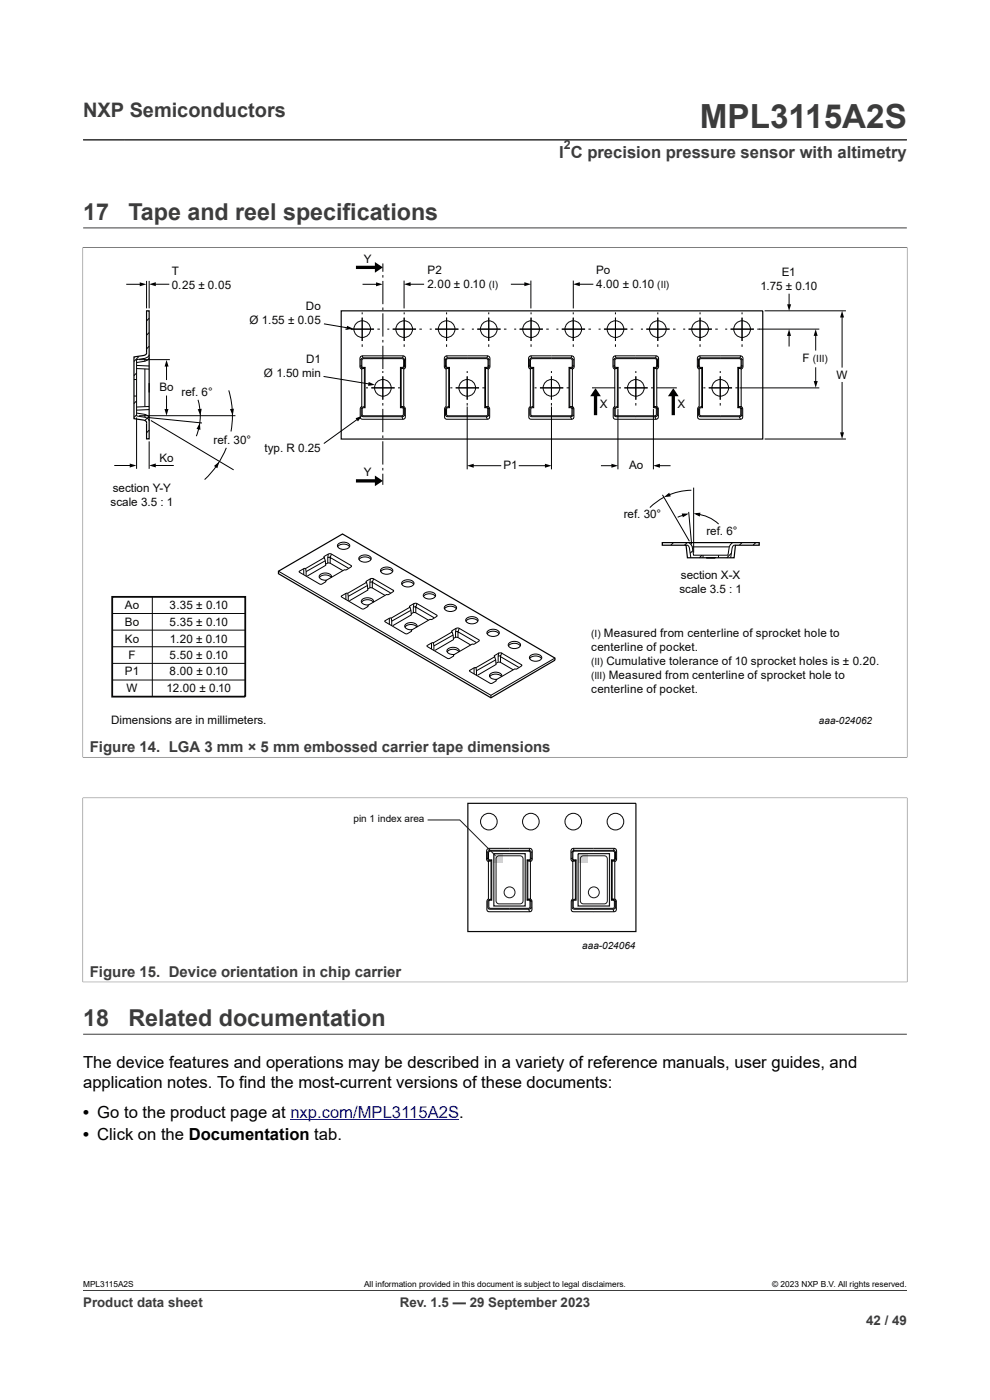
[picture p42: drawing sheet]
<svg xmlns="http://www.w3.org/2000/svg" width="210mm" height="297mm" viewBox="0 0 210 297" stroke-linecap="round" stroke-linejoin="round" font-family="sans-serif">
<defs><g id="words">
<text font-size="7.1" fill="#3c3c3c" x="148.5" y="27.2">MPL3115A2S</text>
<g font-size="4.9" fill="#3c3c3c">
<text x="17.6" y="46.6">17</text>
<text x="27.2" y="46.6">Tape and reel specifications</text>
<text x="17.6" y="217.6">18</text>
<text x="27.2" y="217.6">Related documentation</text>
</g>
<text font-size="4.2" fill="#3c3c3c" x="17.6" y="24.8">NXP Semiconductors</text>
<text font-size="3.5" fill="#3c3c3c" x="118.6" y="33.5">I C precision pressure sensor with altimetry</text>
<g font-size="3.5">
<text x="17.6" y="226.5">The device features and operations may be described in a variety of reference manuals, user guides, and</text>
<text x="17.6" y="230.8">application notes. To find the most-current versions of these documents:</text>
<text x="17.6" y="237.1">• Go to the product page at nxp.com/MPL3115A2S.</text>
<text x="17.6" y="241.9">• Click on the Documentation tab.</text>
</g>
<g font-size="3.2" fill="#3c3c3c">
<text x="19" y="159.5">Figure 14. LGA 3 mm × 5 mm embossed carrier tape dimensions</text>
<text x="19" y="207.2">Figure 15. Device orientation in chip carrier</text>
</g>
<g font-size="2.8" fill="#3c3c3c">
<text x="17.6" y="277.3">Product data sheet</text>
<text x="84.8" y="277.3">Rev. 1.5 — 29 September 2023</text>
<text x="183.7" y="281">42 / 49</text>
</g>
<text font-size="2.6" fill="#3c3c3c" x="119.6" y="31.6">2</text>
<g font-size="2.5" fill="#090909">
<text x="36.4" y="58.4">T</text>
<text x="77.2" y="55.7">Y</text>
<text x="90.6" y="58.2">P2</text>
<text x="126.5" y="58.2">Po</text>
<text x="165.8" y="58.5">E1</text>
<text x="36.4" y="61.3">0.25 ± 0.05</text>
<text x="64.9" y="65.9">Do</text>
<text x="90.6" y="61.2">2.00 ± 0.10</text>
<text x="126.5" y="61.2">4.00 ± 0.10</text>
<text x="161.3" y="61.5">1.75 ± 0.10</text>
<text x="52.9" y="68.8">Ø 1.55 ± 0.05</text>
<text x="64.9" y="76.9">D1</text>
<text x="170.2" y="76.8">F</text>
<text x="33.8" y="83">Bo</text>
<text x="38.5" y="84">ref. 6°</text>
<text x="56" y="79.9">Ø 1.50 min</text>
<text x="177.5" y="80.4">W</text>
<text x="127.2" y="86.6">X</text>
<text x="143.7" y="86.6">X</text>
<text x="45.3" y="94.1">ref. 30°</text>
<text x="56.1" y="96">typ. R 0.25</text>
<text x="33.8" y="98">Ko</text>
<text x="77.2" y="101">Y</text>
<text x="106.8" y="99.6">P1</text>
<text x="133.4" y="99.6">Ao</text>
<text x="23.5" y="107.3">scale 3.5 : 1</text>
<text x="23.9" y="104.3">section Y-Y</text>
<text x="132.3" y="110">ref. 30°</text>
<text x="149.8" y="113.4">ref. 6°</text>
<text x="144.1" y="125.8">scale 3.5 : 1</text>
<text x="144.4" y="122.9">section X-X</text>
<text x="26.5" y="129.3">Ao</text>
<text x="36" y="129.3">3.35 ± 0.10</text>
<text x="26.5" y="132.8">Bo</text>
<text x="26.5" y="136.3">Ko</text>
<text x="36" y="132.8">5.35 ± 0.10</text>
<text x="36" y="136.3">1.20 ± 0.10</text>
<text x="128.1" y="135.1">Measured from centerline of sprocket hole to</text>
<text x="26.5" y="143.3">P1</text>
<text x="27.3" y="139.8">F</text>
<text x="36" y="139.8">5.50 ± 0.10</text>
<text x="36" y="143.3">8.00 ± 0.10</text>
<text x="125.4" y="138.1">centerline of pocket.</text>
<text x="128.6" y="141">Cumulative tolerance of 10 sprocket holes is ± 0.20.</text>
<text x="26.8" y="146.8">W</text>
<text x="35.3" y="146.8">12.00 ± 0.10</text>
<text x="125.4" y="146.9">centerline of pocket.</text>
<text x="129.1" y="144">Measured from centerline of sprocket hole to</text>
<text x="23.6" y="153.6">Dimensions are in millimeters.</text>
</g>
<g font-size="2.1" fill="#090909">
<text x="103.7" y="61.2">(I)</text>
<text x="139.4" y="61.2">(Il)</text>
<text x="172.4" y="76.8">(III)</text>
<text x="125.4" y="135.1">(I)</text>
<text x="125.4" y="141">(lI)</text>
<text x="125.4" y="144">(llI)</text>
<text x="173.7" y="153.7">aaa-024062</text>
<text x="75" y="174.5">pin 1 index area</text>
<text x="123.5" y="201.3">aaa-024064</text>
</g>
<g font-size="1.8">
<text x="17.6" y="273.1">MPL3115A2S</text>
<text x="77.2" y="273.1">All information provided in this document is subject to legal disclaimers.</text>
<text x="163.8" y="273.1">© 2023 NXP B.V. All rights reserved.</text>
</g>
</g></defs>
<path d="M17.6 29.7h174.8M17.5 52.5h175M17.6 52.4v108.3M17.6 48.3h174.8M192.4 52.4v108.3M17.5 160.7h175M17.5 169.3h175M17.6 169.2v39.2M192.4 169.2v39.2M17.5 208.3h175" fill="none" stroke="#3c3c3c" stroke-width=".21"/>
<path d="M72.4 65.9h89.4v27.2h-89.4zM99.2 170.4h35.7v27.2h-35.7z" fill="none" stroke="#090909" stroke-width=".25"/>
<g fill="none" stroke="#090909" stroke-width=".21">
<path d="M23.8 130.1h28.2M23.8 133.7h28.2M23.8 137.2h28.2M32.3 126.6v21.2M23.8 140.7h28.2M23.8 144.3h28.2"/>
<circle cx="76.8" cy="69.8" r="1.76"/>
<circle cx="85.7" cy="69.8" r="1.76"/>
<circle cx="94.7" cy="69.8" r="1.76"/>
<circle cx="103.7" cy="69.8" r="1.76"/>
<circle cx="112.7" cy="69.8" r="1.76"/>
<circle cx="121.6" cy="69.8" r="1.76"/>
<circle cx="130.6" cy="69.8" r="1.76"/>
<circle cx="139.5" cy="69.8" r="1.76"/>
<circle cx="148.5" cy="69.8" r="1.76"/>
<circle cx="157.4" cy="69.8" r="1.76"/>
<circle cx="81.2" cy="82.3" r="1.76"/>
<circle cx="99.1" cy="82.3" r="1.76"/>
<circle cx="117" cy="82.3" r="1.76"/>
<circle cx="134.9" cy="82.3" r="1.76"/>
<circle cx="152.8" cy="82.3" r="1.76"/>
<circle cx="103.7" cy="174.3" r="1.76"/>
<circle cx="112.6" cy="174.3" r="1.76"/>
<circle cx="121.6" cy="174.3" r="1.76"/>
<circle cx="130.5" cy="174.3" r="1.76"/>
</g>
<g fill="none" stroke="#000" stroke-width=".21">
<path d="M31.1 59.6v5.8M31.6 59.6v5.8M81.2 55.9v1.8M81.2 58.4v.5M81.2 59.6v4.9M85.7 59.6v5.7M112.6 59.6v5.7M121.6 59.6v5.7M26.9 60.3h3M29 77.5l2.6 .1M29 78.2l2.6 .1M29 79.1l-.6 .6"/>
<path d="M29.4 75.6l-1 1.1M29.5 76.3h6.5M30.7 76.1v.5M30.7 78.2v8.1M31.6 75.2a1.16 1.16 0 0 1-1 .8l-1.6 .3v11.9l1.6 .3a1.16 1.16 0 0 1 1 .8M31.6 75.8a1.16 1.16 0 0 1-1 .8l-1.6 .3M31.6 70.6l-.5 .5M31.6 73.5l-.6 .6M31.6 67.5l-.5 .6M32.8 60.3h3M35.3 77.5v3M68.7 79.9l9.7 1.6"/>
<path d="M68.8 68.7l5 .9M73.2 69.8h.5M74.4 69.8h4.9M76.4 76.3h.2M76.6 75.6h9.2a2.42 2.42 0 0 1 .2 2l-.1 .5-.3 .1v8l.4 .6-.1 1.9a1.75 1.75 0 0 1-1.6 .2h-6.3a1.75 1.75 0 0 1-1.6-.2v-1.9l.3-.6v-8l-.3-.3v-.8a1.88 1.88 0 0 1 .2-1.5zM76.8 77.6l-.4 .1M76.8 66.3v.4M76.8 67.4v4.9M76.8 73v.6M76.8 75.5l.2 .4M76.9 76.2h8.6l.1 1.5-.2 .2h-.5v8.6l.6 .2-.1 1.4-8.2 .1-.4-.2v-1.3l.6-.2v-8.6h-.4l-.2-.2zM77 60.3h3"/>
<path d="M77.4 77.9l-.7 .3M80.1 69.8h.5M81.2 78.7v.4M81.2 79.8v5M81.2 75.9h3a1.57 1.57 0 0 1 1.6 .3l-.1 1.7-.6 .2v8.2l.4 .1 .3 .3-.1 1.5-.4 .2h-4.1M81.2 65.2v.6M81.2 66.5v4.9M81.2 72.1v.5M81.2 73.4v4.9M81.2 75.9h-3a1.59 1.59 0 0 0-1.6 .3v1.7l.7 .2v8.2l-.4 .1-.3 .3 .1 1.5 .3 .2h4.3M82.2 69.8h.4M83.3 69.8h5"/>
<path d="M84.9 77.9l.7 .3M85.6 75.5l-.2 .4M85.6 77.6l.4 .1M85.7 66.3v.4M85.7 67.4v4.9M85.7 73v.6M86 76.3h-.2M86.8 60.3h3.1M89 69.8h.5M91.2 69.8h.4M92.3 69.8h4.9M94.3 76.3h.2"/>
<path d="M94.7 77.6l-.4 .1M94.7 66.3v.4M94.7 67.4v4.9M94.7 73v.6M94.7 75.5l.2 .4M94.8 76.2h8.6l.1 1.5-.2 .2h-.5v8.6l.6 .2-.1 1.4-8.2 .1-.4-.2v-1.3l.6-.2v-8.6h-.4l-.2-.2zM95.3 77.9l-.7 .3M98 69.8h.5M99.1 78.7v.4M99.1 79.8v5M99.1 75.9h3a1.57 1.57 0 0 1 1.6 .3l-.1 1.7-.6 .2v8.2l.4 .1 .3 .3-.1 1.5-.4 .2h-4.1M99.1 75.9h-3a1.59 1.59 0 0 0-1.6 .3v1.7l.7 .2v8.2l-.4 .1-.3 .3 .1 1.5 .3 .2h4.3"/>
<path d="M100.1 69.8h.4M101.2 69.8h5M102.8 77.9l.7 .3M103.4 75.5l-.1 .4M103.5 77.6l.4 .1M103.7 66.3v.4M103.7 67.4v4.9M103.7 73v.6M103.9 76.3h-.2M106.9 69.8h.5M108.5 60.3h3M109.1 69.8h.4"/>
<path d="M110.2 69.8h5M112.1 76.3h.2M112.5 77.6l-.4 .1M112.6 75.5l.2 .4M112.6 76.2h8.7l.1 1.5-.2 .2h-.5v8.6l.6 .2-.1 1.4-8.3 .1-.3-.2v-1.3l.6-.2v-8.6h-.5l-.2-.2zM112.6 66.3v.4M112.6 67.4v4.9M112.6 73v.6M113.2 77.9l-.7 .3M115.9 69.8h.5M117 78.7v.4M117 79.8v5"/>
<path d="M117 75.9h3a1.57 1.57 0 0 1 1.5 .3v1.7l-.6 .2v8.2l.4 .1 .2 .3v1.5l-.4 .2h-4.1M117 75.9h-3a1.59 1.59 0 0 0-1.6 .3v1.7l.7 .2v8.2l-.4 .1-.3 .3 .1 1.5 .3 .2h4.2M118 69.8h.4M119.2 69.8h4.9M120.7 77.9l.7 .3M121.3 75.5l-.2 .4M121.4 77.6l.4 .1M121.6 66.3v.4M121.6 67.4v4.9M121.6 73v.6M121.8 76.3h-.2M122.7 60.3h3.1"/>
<path d="M124.8 69.8h.6M127 69.8h.4M128.1 69.8h5M130 76.3h.3M130.3 75.6h9.1a2.42 2.42 0 0 1 .3 2l-.1 .5-.3 .1v8l.3 .6v1.9a1.75 1.75 0 0 1-1.6 .2h-6.3a1.75 1.75 0 0 1-1.6-.2v-1.9l.3-.6v-8l-.4-.3v-.8a1.89 1.89 0 0 1 .3-1.5zM130.4 77.6l-.4 .1M130.5 75.5l.2 .4M130.5 76.2h8.7l.1 1.5-.2 .2h-.5v8.6l.6 .2-.1 1.4-8.3 .1-.3-.2v-1.3l.6-.2v-8.6h-.5l-.2-.2zM130.6 66.3v.4M130.6 67.4v4.9M130.6 73v.6M131.1 77.9l-.7 .3"/>
<path d="M133.8 69.8h.5M134.9 78.7v.4M134.9 79.8v5M134.9 75.9h3a1.57 1.57 0 0 1 1.5 .3v1.7l-.6 .2v8.2l.4 .1 .2 .3v1.5l-.4 .2h-4.1M134.9 75.9h-3a1.59 1.59 0 0 0-1.6 .3v1.7l.7 .2v8.2l-.4 .1-.3 .3 .1 1.5 .3 .2h4.2M136 69.8h.4M137.1 69.8h5M138.6 77.9l.7 .3M139.2 75.5l-.2 .4M139.3 77.6l.4 .1M139.5 66.3v.4M139.5 67.4v4.9"/>
<path d="M139.5 73v.6M139.7 76.3h-.2M142.8 69.8h.5M144.9 69.8h.4M146.1 69.8h4.9M147.9 76.3h.3M148.3 77.6l-.4 .1M148.4 75.5l.2 .4M148.4 76.2h8.7l.1 1.5-.2 .2h-.5v8.6l.6 .2-.1 1.4-8.3 .1-.3-.2v-1.3l.6-.2v-8.6h-.5l-.2-.2zM148.5 66.3v.4M148.5 67.4v4.9M148.5 73v.6"/>
<path d="M149 77.9l-.7 .3M151.7 69.8h.6M152.8 78.7v.4M152.8 79.8v5M152.8 75.9h3a1.57 1.57 0 0 1 1.5 .3v1.7l-.6 .2v8.2l.4 .1 .2 .3v1.5l-.4 .2h-4.1M152.8 75.9h-3a1.59 1.59 0 0 0-1.6 .3v1.7l.7 .2v8.2l-.4 .1-.3 .3 .1 1.5 .3 .2h4.2M153.8 69.8h.5M155 69.8h4.9M156.5 77.9l.7 .3M157.1 75.5l-.2 .4M157.2 77.6l.4 .1M157.4 66.3v.4"/>
<path d="M157.4 67.4v4.9M157.4 73v.6M157.6 76.3h-.2M162.3 65.9h17M167.4 62.4v2.4M167.4 71v2.4M173 71v3.3M173 78v3.1M173.7 69.8h-13.1M178.6 67.1v10.8M24.3 98.8h3.5M28.4 80.5h.6"/>
<path d="M28.4 84h.6M29 87.6l1.6 .3a1.16 1.16 0 0 1 1 .8M29 85l-.6 .6M29 88l-.6 .6M29 88.6v10.9M29.5 88.2h20.4M30.7 87.9v.6M31.2 88.7l-.5 .5M31.2 88.6l11.6 1.1M31.6 86.9l-2.6 .1M31.6 86.2l-2.6 .1M31.6 91.3l-.5 .5"/>
<path d="M31.6 93.6v5.9M32 89.2l17.6 10.5M32.8 98.8h4M35.3 84v3.1M42 84.8a11.8 11.8 0 0 1-.4 7.7M48 95a18.6 18.6 0 0 1-4.6 6.7M48.5 82.8a18.7 18.7 0 0 1 .5 8.7M75.9 88.9l-7.1 5.1M77.6 82.3h.5M78.8 82.3h4.9M81.2 85.5v.5M81.2 86.7v5"/>
<path d="M81.2 92.4v.5M81.2 93.6v5M81.2 99.3v.5M84.4 82.3h.6M85.3 88.4l.2 .6M85.6 86.7h.4M85.6 86.2l-.5 .1-.2 .2M85.8 88.1l.2 .1M95.5 82.3h.5M96.7 82.3h4.9M99.1 88.9h3.1a1.75 1.75 0 0 0 1.6-.2l.1-1.9-.4-.6v-8l.4-.3v-.8a1.46 1.46 0 0 0-.4-1.6l-9 .1a2.44 2.44 0 0 0-.3 2l.2 .5 .2 .1v8l-.3 .6v1.9a1.75 1.75 0 0 0 1.6 .2h3.2M99.1 85.5v.5"/>
<path d="M99.1 86.4v13.1M100.2 98.8h6M102.3 82.3h.6M103.2 88.4l.2 .6M103.4 86.7h.5M103.5 86.2l-.5 .1-.2 .2M103.7 88.1l.1 .1M110.1 98.8h5.8M113.4 82.3h.4M114.5 82.3h5M116.9 88.9h3.2a1.75 1.75 0 0 0 1.6-.2v-1.9l-.3-.6v-8l.4-.3v-.8a1.46 1.46 0 0 0-.5-1.6l-8.9 .1a2.44 2.44 0 0 0-.3 2l.1 .5 .3 .1v8l-.3 .6v1.9a1.75 1.75 0 0 0 1.6 .2h3.2M117 85.5v.5"/>
<path d="M117 86.4v13.1M120.2 82.3h.5M121 88.4l.2 .6M121.3 86.7h.4M121.4 86.2l-.5 .1-.2 .2M121.5 88.1l.2 .1M125.6 82.3h4.9M127.6 98.8h2.4M131.1 86.9v12.6M131.2 82.3h.5M132.4 82.3h5M134.9 85.5v.5"/>
<path d="M138.1 82.3h.5M138.6 86.9v12.6M138.9 88.4l.3 .6M139.2 86.7h.4M139.3 86.2l-.5 .1-.2 .2M139.3 82.3h4.3M139.4 88.1l.2 .1M139.7 98.8h2.4M149.2 82.3h.4M150.3 82.3h5M152.7 88.9h3.2a1.75 1.75 0 0 0 1.6-.2v-1.9l-.3-.6v-8l.4-.3v-.8a1.46 1.46 0 0 0-.5-1.6l-8.9 .1a2.44 2.44 0 0 0-.3 2l.2 .5 .2 .1v8l-.3 .6v1.9a1.75 1.75 0 0 0 1.6 .2h3.2M152.8 85.5v.5"/>
<path d="M156 82.3h.5M156.8 88.4l.3 .6M157 82.3h16.7M157.1 86.7h.4M157.2 86.2l-.5 .1-.2 .2M157.3 88.1l.2 .1M162.3 93.1h17M178.6 81.1v10.9M68.8 118.3l.3 1.7M69 119l-4.1 2.3M69.1 119.7l.9-.2 2.7 1.6M69.1 119.9l-3.9 2.3"/>
<path d="M69.6 117.5l-.1 2M70 119.5v-1.2l3.9 2.2M70.3 117.5l-.3 .8h-.5M71.8 115.4a1.58 1.58 0 0 1 2.4 .4 1.5 1.5 0 0 1-2.6 0zM74.1 116a1.68 1.68 0 0 0-2.5 0M76.3 118.1a1.57 1.57 0 0 1 2.4 .4 1.5 1.5 0 0 1-2.6 0zM78.7 118.7a1.68 1.68 0 0 0-2.6 0M81.2 100.5v2.4M140.5 105l5.7 9.8M140.8 105.5l-1.5 1-1.4 1.2M142.8 115.1l-.5 .6M145.5 115.7h.3a3.2 3.2 0 0 1 .7 2.1v.5"/>
<path d="M145.7 109.1l-2 .6M145.8 115.1l-.6 .6M146.1 108.6l.6 6.9M146.1 115.1l.6 .6 .2 .4 .2 1.7h5.3M146.7 104l-2.4 .2-2.8 1M146.9 116h7.7M147 116.8l-.6 .6M147.1 103.4v13.9M147.6 109a7.9 7.9 0 0 1 4.8 2.2M148.9 117.8l-.5 .5M149.1 117.8v.5M152.4 117.8v.5"/>
<path d="M155.1 117.4l-.9 .9M155.4 115.1l-.6 .6-.1 .4-.3 1.7h-2M156 115.7h-.3a3.2 3.2 0 0 0-.6 2.1l-.1 .5M157.4 115.1l-.5 .6M160.3 115.1l-.5 .6M59.1 121.2l45 26.3v.4M63.5 121.2l.9-.6h.4l4-2.3v-.3l1.2-.5 4.6 2.6-1.1 .8h-.4l-4 2.3v.2a1.53 1.53 0 0 1-1.3 .5l-4.2-2.4zM64.4 120.6v1.4M64.8 120.6l.1 1.6M70.3 122.5a1.68 1.68 0 0 0-2.6 .1M70.3 122.4v-.1a1.5 1.5 0 0 0-2.6 0 1.31 1.31 0 0 0 1.6 .8M72.4 126.4l1-.5h.4l3.9-2.3v-.3l1.2-.6 4.6 2.7-1 .7h-.5l-3.9 2.3-.1 .3a1.53 1.53 0 0 1-1.2 .5l-4.2-2.5z"/>
<path d="M73.4 125.9v1.3M73.8 125.9l.1 1.6M77.7 123.6l.3 1.6M77.9 124.2l-4 2.3M78 124.9l.9-.2 2.8 1.6M78.1 125.2l-4 2.3M78.6 122.8l-.1 1.9M79 124.7v-1.2l3.9 2.3M79.2 127.8a1.68 1.68 0 0 0-2.5 0M79.2 122.8l-.2 .7-.5 .1M79.2 127.7l.1-.1a1.51 1.51 0 0 0-2.7 0 1.3 1.3 0 0 0 1.6 .7M80.9 120.7a1.58 1.58 0 0 1 2.4 .4 1.5 1.5 0 0 1-2.6 0z"/>
<path d="M81.7 131.7l.9-.5 .4-.1 3.9-2.3v-.3l1.3-.5 4.5 2.6-1 .8h-.5l-3.9 2.3v.2a1.54 1.54 0 0 1-1.3 .5l-4.2-2.4zM82.6 131.2v1.3M83 131.1l.1 1.6M83.3 121.3a1.68 1.68 0 0 0-2.6 0M85.4 123.4a1.57 1.57 0 0 1 2.4 .4 1.5 1.5 0 0 1-2.6 0zM86.9 128.8l.4 1.7M87.2 129.5l-4.1 2.3M87.2 130.2l.9-.2 2.8 1.6M87.3 130.4l-4 2.3M87.8 124a1.68 1.68 0 0 0-2.6 0M87.8 128.1l-.1 1.9M88.2 130v-1.2l3.9 2.2"/>
<path d="M88.4 133a1.68 1.68 0 0 0-2.5 .1M88.5 128.1l-.3 .7h-.5M88.5 132.9v-.1a1.51 1.51 0 0 0-2.6 0 1.3 1.3 0 0 0 1.5 .8M90 125.9a1.57 1.57 0 0 1 2.4 .4 1.5 1.5 0 0 1-2.6 0zM90.6 136.9l.9-.5h.4l4-2.3v-.3l1.2-.6 4.6 2.7-1.1 .7h-.4l-4 2.3v.3a1.52 1.52 0 0 1-1.3 .5l-4.2-2.5zM91.5 136.4v1.3M91.9 136.4l.1 1.6M92.4 126.5a1.68 1.68 0 0 0-2.6 .1M94.4 128.6a1.57 1.57 0 0 1 2.5 .4 1.51 1.51 0 0 1-2.7 0zM95.9 134.1l.3 1.6M96.1 134.7l-4.1 2.3M96.2 135.4l.9-.2 2.7 1.6"/>
<path d="M96.2 135.7l-3.9 2.3M96.7 133.3l-.1 1.9M96.8 129.2a1.68 1.68 0 0 0-2.5 0M97.1 135.2v-1.2l3.9 2.3M97.4 138.3a1.68 1.68 0 0 0-2.6 0M97.4 133.3l-.3 .7-.5 .1M97.4 138.2v-.1a1.5 1.5 0 0 0-2.6 0 1.31 1.31 0 0 0 1.6 .7M99 131.2a1.58 1.58 0 0 1 2.4 .4 1.5 1.5 0 0 1-2.6 0zM101.4 131.8a1.68 1.68 0 0 0-2.6 0M103.5 133.8a1.57 1.57 0 0 1 2.4 .5 1.51 1.51 0 0 1-2.6 0zM104.9 139.3l.3 1.7M105.1 140l-4 2.3"/>
<path d="M105.8 138.5l-.1 1.9M105.9 134.5a1.68 1.68 0 0 0-2.6 0M106.4 138.5l-.2 .7h-.5M108 136.4a1.57 1.57 0 0 1 2.4 .4 1.51 1.51 0 0 1-2.6 0zM110.4 137a1.68 1.68 0 0 0-2.6 .1M112.5 139.1a1.57 1.57 0 0 1 2.4 .4 1.5 1.5 0 0 1-2.6 0zM114.9 139.7a1.68 1.68 0 0 0-2.6 .1M117.7 139.6l-13.6 7.9M99.6 142.2l1-.5 .4-.1 3.9-2.3v-.2l1.2-.6 4.6 2.6-1.1 .8h-.4l-4 2.3v.2a1.53 1.53 0 0 1-1.2 .6l-4.3-2.5zM100.6 141.7v1.3M101 141.6l.1 1.7M105.2 140.7l.9-.2 2.8 1.6"/>
<path d="M105.3 140.9l-4 2.3M106.2 140.5v-1.2l3.8 2.3M106.4 143.6a1.68 1.68 0 0 0-2.5 0M106.4 143.5v-.1a1.5 1.5 0 0 0-2.6 0 1.31 1.31 0 0 0 1.6 .7M103.7 180l.2 .4M112.4 180l-.2 .4M121.6 180l.2 .4M130.3 180l-.2 .4M103.2 180.7l.3 .1M103.6 182l-.4 .2M103.7 180.7h8.7l.1 1.4-.2 .3h-.5v8.6l.6 .2-.1 1.4-8.3 .1-.3-.2v-1.3l.6-.2v-8.6h-.5l-.2-.3zM104.3 182.4l-.7 .3"/>
<path d="M108 193.4h3.2a1.75 1.75 0 0 0 1.6-.2v-1.9l-.3-.6v-8l.4-.3v-.8a1.47 1.47 0 0 0-.5-1.6h-8.9a2.44 2.44 0 0 0-.3 2.1l.1 .5 .3 .1v8l-.3 .6v1.9a1.75 1.75 0 0 0 1.6 .2h3.2M108.1 180.4h3a1.57 1.57 0 0 1 1.5 .3v1.7l-.6 .2v8.2h.4l.2 .4v1.5l-.4 .2h-4.1M108.1 180.4h-3a1.58 1.58 0 0 0-1.6 .3v1.7l.7 .2v8.2h-.4l-.3 .4 .1 1.5 .3 .2h4.2M111.8 182.4l.7 .3M112.1 192.9l.3 .5M112.4 191.2h.4M112.5 190.7l-.5 .1-.2 .2M112.5 182l.4 .2M112.6 192.5l.2 .2M112.9 180.7l-.2 .1M121.1 180.7l.2 .1M121.5 182l-.4 .2"/>
<path d="M121.5 180.5l7.5-.1a1.56 1.56 0 0 1 1.5 .3v1.7l-.6 .2v8.2h.4l.2 .4v1.5l-.4 .2h-8.3l-.3-.2-.1-.3v-1.1l.2-.5h.5v-8.2l-.7-.2-.1-1.5zM121.6 180.7h8.7l.1 1.4-.2 .3h-.5v8.6l.6 .2-.1 1.4-8.3 .1-.3-.2v-1.3l.6-.2v-8.6h-.5l-.2-.3zM122.2 182.4l-.7 .3M125.9 193.4h3.2a1.74 1.74 0 0 0 1.6-.2v-1.9l-.3-.6v-8l.4-.3v-.8a1.47 1.47 0 0 0-.5-1.6h-8.9a2.45 2.45 0 0 0-.3 2.1l.1 .5 .3 .1v8l-.3 .6v1.9a1.75 1.75 0 0 0 1.6 .2h3.2M129.7 182.4l.7 .3M130 192.9l.2 .5M130.3 191.2h.4M130.4 190.7l-.5 .1-.2 .2M130.4 182l.4 .2M130.5 192.5l.2 .2M130.8 180.7l-.2 .1"/>
</g>
<path d="M31.6 81.3v11.8h-.5v-3.6a3.2 3.2 0 0 0-2.2-.6l-.5-.1v-13.1l1.5-.2a.91 .91 0 0 0 1.2-.8v-8.8h.5v17.4M149.8 118.3h5.9l.3-2.6h5.1v-.6h-20.6v.6h5l.3 2.6h5.9M59.1 121.2l13.5-7.9 45.1 26.3v.5l-13.6 7.9-45-26.3z" fill="none" stroke="#000" stroke-width=".25"/>
<g fill="#000">
<path d="M31.6 60.3l1.5-.4v.8zM79.5 55.6l1.7 1.1-1.7 1.2zM85.7 60.3l1.4-.4v.8zM111.2 59.9l1.4 .4-1.4 .4zM121.6 60.3l1.4-.4v.8zM29.6 59.9l1.5 .4-1.5 .4zM35.3 76.4l.5 1.4h-.9zM73.6 69.1l1.4 .6-1.5 .3zM79.8 59.9l1.4 .4-1.4 .4zM167.4 69.8l.4 1.5h-.9zM167 64.6h.8l-.4 1.4zM173 69.8l.4 1.5h-.8z"/>
<path d="M178.6 65.9l.4 1.5h-.8zM27.5 98.3l1.4 .5-1.4 .4zM31.6 98.8l1.5-.5v.9zM34.9 86.8h.8l-.4 1.4zM41.9 86.8l.9-.1-.3 1.5zM42.4 89.7l.1 1.5-.8-.2zM45.4 98.9l1.1-1-.4 1.4zM48.8 86.8l.8-.1-.2 1.4zM75.4 88.7l1.4-.5-.9 1.2zM78.2 81l1.3 .6-1.4 .3zM99.1 98.8l1.4-.4v.8zM115.6 98.4l1.4 .4-1.4 .4z"/>
<path d="M126.3 82.4l1.2 1.7h-2.3zM129.7 98.4l1.4 .4-1.4 .4zM138.6 98.8l1.4-.4v.8zM142.8 82.4l1.2 1.7h-2.3zM172.6 80.8h.9l-.5 1.5zM178.2 91.7h.8l-.4 1.4zM79.5 100.9l1.7 1.1-1.7 1.1zM140.8 105.5l1.2-1 .3 .8zM144.6 108.9l1.5 .1-1.3 .7zM147.1 108.9l1.5-.1-.2 .8z"/>
</g>
<path d="M23.8 126.6h28.2v21.2h-28.2z" fill="none" stroke="#090909" stroke-width=".38"/>
<path d="M75.9 56.7h4.2M126.3 83.5v4.2M142.8 83.5v4.2M75.9 102h4.2" fill="none" stroke="#000" stroke-width=".7"/>
<path d="M104.8 181.1h1.9v1.9h-1.9z" fill="#d2d3d2"/>
<g fill="none" stroke="#191819" stroke-width=".21">
<path d="M105.4 181.7l.5-.2h4.4a.64 .64 0 0 1 .7 .7v8.9a.64 .64 0 0 1-.7 .7h-4.4a.65 .65 0 0 1-.7-.7v-8.9z"/>
<circle cx="108.1" cy="189.3" r="1.16"/>
</g>
<path d="M104.8 181.1h6.6v11.1h-6.6z" fill="none" stroke="#191819" stroke-width=".25"/>
<path d="M122.6 181.1h2v1.9h-2z" fill="#d2d3d2"/>
<g fill="none" stroke="#191819" stroke-width=".21">
<path d="M90.7 173.9h6.8l7.6 7.6M123.3 181.7l.4-.2h4.5a.65 .65 0 0 1 .6 .7v8.9a.65 .65 0 0 1-.6 .7h-4.5a.64 .64 0 0 1-.6-.7v-8.9z"/>
<circle cx="126" cy="189.3" r="1.16"/>
</g>
<path d="M122.6 181.1h6.7v11.1h-6.7z" fill="none" stroke="#191819" stroke-width=".25"/>
<path d="M17.6 219.4h174.8M17.6 273.8h174.8" fill="none" stroke="#3c3c3c" stroke-width=".21"/>
<path d="M61.6 237.5h35.8" fill="none" stroke="#00f" stroke-width=".21"/>
<use href="#words"/>
</svg>
